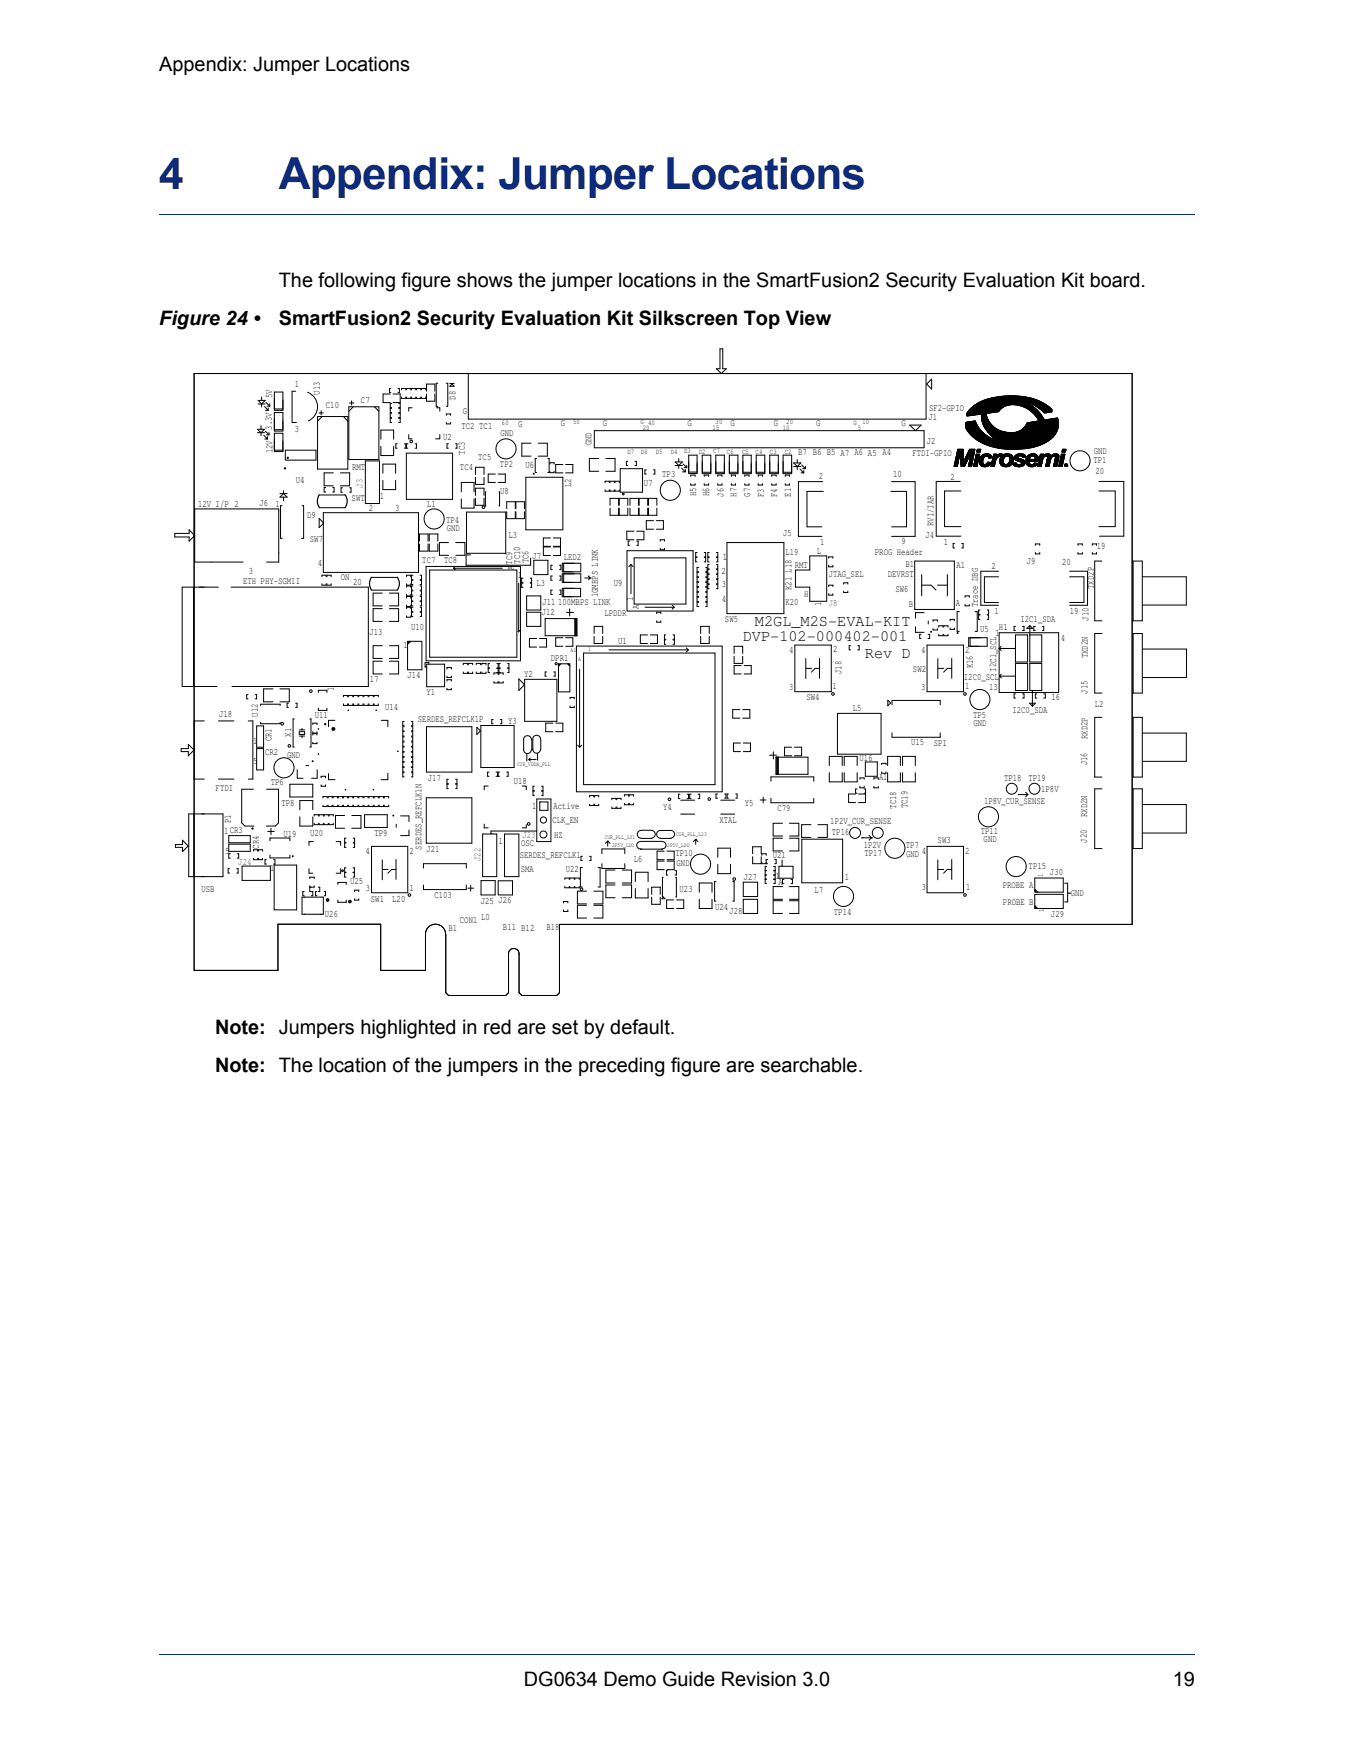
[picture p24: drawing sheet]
<svg xmlns="http://www.w3.org/2000/svg" width="216mm" height="279mm" viewBox="0 0 216 279" stroke-linecap="round" stroke-linejoin="round" font-family="sans-serif">
<defs><g id="words">
<g font-size="7" fill="#0d2b7c">
<text x="25.4" y="30.1">4</text>
<text x="44.4" y="30.1">Appendix: Jumper Locations</text>
</g>
<g font-size="3.2">
<text x="25.4" y="11.3">Appendix: Jumper Locations</text>
<text x="44.4" y="45.8">The following figure shows the jumper locations in the SmartFusion2 Security Evaluation Kit board.</text>
<text x="25.4" y="51.9">Figure 24 •</text>
<text x="44.4" y="51.9">SmartFusion2 Security Evaluation Kit Silkscreen Top View</text>
<text x="34.3" y="164.9">Note: Jumpers highlighted in red are set by default.</text>
<text x="34.3" y="170.9">Note: The location of the jumpers in the preceding figure are searchable.</text>
<text x="83.5" y="268.8">DG0634 Demo Guide Revision 3.0</text>
<text x="187" y="268.8">19</text>
</g>
<g font-size="2.6">
<text x="120.4" y="99.8">M2GL_M2S-EVAL-KIT</text>
<text x="118.4" y="102.3">DVP-102-000402-001</text>
<text x="137.9" y="104.9">Rev D</text>
</g>
<g font-size="1.6">
<text x="43.4" y="63.5" transform="rotate(-90 43.4 63.5)">5V</text>
<text x="47" y="61.8">1</text>
<text x="51" y="62.9" transform="rotate(-90 51 62.9)">U13</text>
<text x="52" y="65.1">C10</text>
<text x="57.6" y="64.2">C7</text>
<text x="72.6" y="63.8" transform="rotate(-90 72.6 63.8)">D8</text>
<text x="148.1" y="65.6">SF2-GPIO</text>
<text x="43.3" y="68.5" transform="rotate(-90 43.3 68.5)">3.3V</text>
<text x="47" y="68.8">3</text>
<text x="70.6" y="70.2">U2</text>
<text x="73.6" y="68.4">TC2 TC1</text>
<text x="73.8" y="66">G</text>
<text x="79.8" y="69.6">GND</text>
<text x="82.6" y="68">G</text>
<text x="89.4" y="68">G</text>
<text x="94.3" y="71" transform="rotate(-90 94.3 71)">GND</text>
<text x="96.1" y="68">G</text>
<text x="109.6" y="68">G</text>
<text x="116.5" y="68">G</text>
<text x="123.4" y="68">G</text>
<text x="130.1" y="68">G</text>
<text x="143.7" y="68">G</text>
<text x="147.8" y="70.8">J2</text>
<text x="148.1" y="66.9">J1</text>
<text x="43.4" y="72.3" transform="rotate(-90 43.4 72.3)">12V</text>
<text x="47.2" y="77">U4</text>
<text x="56.1" y="75">RMT</text>
<text x="73.3" y="74.9">TC4</text>
<text x="74.1" y="72.5" transform="rotate(-90 74.1 72.5)">TC3</text>
<text x="76.3" y="73.3">TC5</text>
<text x="79.7" y="74.4">TP2</text>
<text x="83.8" y="74.7">U6</text>
<text x="91.1" y="77.7" transform="rotate(-90 91.1 77.7)">L2</text>
<text x="102.6" y="77.4">U7</text>
<text x="105.6" y="76">TP3</text>
<text x="127.3" y="72.6">B7 B6 B5 A7 A6 A5 A4</text>
<text x="130.6" y="76.4">2</text>
<text x="142.4" y="76.1">10</text>
<text x="145.5" y="72.8">FTDI-GPIO</text>
<text x="151.5" y="76.5">2</text>
<text x="174.4" y="73.9">TP1</text>
<text x="174.4" y="72.5">GND</text>
<text x="174.7" y="75.6">20</text>
<text x="31.6" y="80.8">12V I/P 2</text>
<text x="41.4" y="80.6">J6</text>
<text x="43.9" y="80.9">1</text>
<text x="49" y="82.7">D9</text>
<text x="56.1" y="79.9">SWT</text>
<text x="58.8" y="81.5">2</text>
<text x="60.5" y="79.6">1</text>
<text x="63" y="81.5">3</text>
<text x="68.1" y="80.9">L1</text>
<text x="71.2" y="83.4">TP4</text>
<text x="79.8" y="78.8">U8</text>
<text x="111" y="79.2" transform="rotate(-90 111 79.2)">H5</text>
<text x="113.1" y="79.2" transform="rotate(-90 113.1 79.2)">H6</text>
<text x="115.4" y="79.2" transform="rotate(-90 115.4 79.2)">J6</text>
<text x="117.4" y="79.2" transform="rotate(-90 117.4 79.2)">H7</text>
<text x="119.6" y="79.2" transform="rotate(-90 119.6 79.2)">G7</text>
<text x="121.8" y="79.3" transform="rotate(-90 121.8 79.3)">F3</text>
<text x="123.9" y="79.3" transform="rotate(-90 123.9 79.3)">F4</text>
<text x="126.1" y="79.2" transform="rotate(-90 126.1 79.2)">E1</text>
<text x="148.8" y="83.9" transform="rotate(-90 148.8 83.9)">RVI/IAR</text>
<text x="49.4" y="86.4">SW7</text>
<text x="67.3" y="89.8">TC7</text>
<text x="70.8" y="89.8">TC8</text>
<text x="71.2" y="84.7">GND</text>
<text x="81.1" y="85.8">L3</text>
<text x="83" y="89.9" transform="rotate(-90 83 89.9)">TC10</text>
<text x="84.3" y="89.8" transform="rotate(-90 84.3 89.8)">TC6</text>
<text x="84.9" y="89.1">J7</text>
<text x="89.9" y="89.4">LED2</text>
<text x="115.3" y="89.3">1</text>
<text x="124.9" y="85.4">J5</text>
<text x="125.3" y="88.4">L19</text>
<text x="130.3" y="88.3">L</text>
<text x="130.8" y="86.9">1</text>
<text x="139.5" y="88.5">PROG Header</text>
<text x="143.8" y="86.7">9</text>
<text x="147.6" y="85.8">J4</text>
<text x="150.5" y="86.9">1</text>
<text x="163.7" y="89.9">J9</text>
<text x="174.9" y="87.6">19</text>
<text x="38.8" y="93.2">ETH PHY-SGMII</text>
<text x="39.7" y="91.6">3</text>
<text x="50.7" y="90.3">4</text>
<text x="54.4" y="92.5">ON</text>
<text x="56.3" y="93.3">20</text>
<text x="81.7" y="90" transform="rotate(-90 81.7 90)">TC9</text>
<text x="81.9" y="90.9" transform="rotate(-90 81.9 90.9)">A</text>
<text x="82.5" y="92.2">1</text>
<text x="85.5" y="93.4">L3</text>
<text x="95.3" y="95.3" transform="rotate(-90 95.3 95.3)">1GMBPS LINK</text>
<text x="97.9" y="93.4">U9</text>
<text x="100.9" y="95.9" transform="rotate(-90 100.9 95.9)">1</text>
<text x="115.1" y="91.5">2</text>
<text x="115.1" y="93.7">3</text>
<text x="126.2" y="94.1" transform="rotate(-90 126.2 94.1)">K21 L18</text>
<text x="126.7" y="90.6">RMT</text>
<text x="128.2" y="95.3">H</text>
<text x="132.1" y="92.1">JTAG_SEL</text>
<text x="141.5" y="92.1">DEVRST</text>
<text x="142.8" y="94.3">SW6</text>
<text x="144.4" y="90.5">B1</text>
<text x="152.5" y="90.6">A1</text>
<text x="158.1" y="90.7">2</text>
<text x="169.4" y="90.1">20</text>
<text x="174.4" y="93.9" transform="rotate(-90 174.4 93.9)">TXD2P</text>
<text x="58.9" y="101.3">J13</text>
<text x="65.6" y="100.5">U10</text>
<text x="86.4" y="98.1">J12</text>
<text x="86.5" y="96.5">J11</text>
<text x="89" y="96.4">100MBPS LINK</text>
<text x="96.4" y="98.3">LPDDR</text>
<text x="101.9" y="97.1" transform="rotate(-90 101.9 97.1)">A</text>
<text x="115.1" y="96.1">4</text>
<text x="115.6" y="99.2">SW5</text>
<text x="125.3" y="96.5">K20</text>
<text x="130.9" y="96.6" transform="rotate(-90 130.9 96.6)">1</text>
<text x="144.9" y="96.8">B</text>
<text x="152.4" y="96.6">A</text>
<text x="155.9" y="96.8" transform="rotate(-90 155.9 96.8)">Trace DBG</text>
<text x="156.3" y="100.7">U5</text>
<text x="158.6" y="98">1</text>
<text x="158.7" y="101.4">1</text>
<text x="159.3" y="100.5">H1</text>
<text x="162.7" y="99.3">I2C1_SDA</text>
<text x="170.6" y="98">19</text>
<text x="173.6" y="99" transform="rotate(-90 173.6 99)">J10</text>
<text x="64.4" y="103.3">1</text>
<text x="83.6" y="107.9">Y2</text>
<text x="87.9" y="105.4">DPR1</text>
<text x="98.6" y="102.7">U1</text>
<text x="125.8" y="104.1">4</text>
<text x="132.8" y="104.1">2</text>
<text x="134.2" y="107.5" transform="rotate(-90 134.2 107.5)">J18</text>
<text x="145.6" y="107.1">SW2</text>
<text x="146.9" y="104.1">4</text>
<text x="153.9" y="104.2">2</text>
<text x="155.1" y="106.6" transform="rotate(-90 155.1 106.6)">K16</text>
<text x="158.8" y="107.1" transform="rotate(-90 158.8 107.1)">I2C1_SCL</text>
<text x="169.1" y="102.1">4</text>
<text x="173.5" y="105" transform="rotate(-90 173.5 105)">TXD2N</text>
<text x="53.2" y="110.2" transform="rotate(-90 53.2 110.2)">1</text>
<text x="59" y="108.8">17</text>
<text x="61.4" y="113.2">U14</text>
<text x="65" y="108.1">J14</text>
<text x="68" y="110.9">Y1</text>
<text x="125.8" y="110">3</text>
<text x="128.6" y="111.6">SW4</text>
<text x="132.7" y="109.8">1</text>
<text x="136" y="113.4">L5</text>
<text x="146.9" y="110">3</text>
<text x="153.7" y="108.5">I2C0_SCL</text>
<text x="153.9" y="110">1</text>
<text x="157.7" y="110.1">13</text>
<text x="161.5" y="113.7">I2C0_SDA</text>
<text x="167.7" y="111.7">16</text>
<text x="173.4" y="110.6" transform="rotate(-90 173.4 110.6)">J15</text>
<text x="174.6" y="112.7">L2</text>
<text x="35" y="114.3">J18</text>
<text x="40.4" y="118.7">1</text>
<text x="41.1" y="114.3" transform="rotate(-90 41.1 114.3)">U12</text>
<text x="43.3" y="118.2" transform="rotate(-90 43.3 118.2)">CR1</text>
<text x="46.4" y="117.5" transform="rotate(-90 46.4 117.5)">X1</text>
<text x="50.2" y="114.6">U11</text>
<text x="66.6" y="115.1">SERDES_REFCLK1P</text>
<text x="81" y="115.5">Y3</text>
<text x="145.3" y="118.9">U15</text>
<text x="148.9" y="118.9">SPI</text>
<text x="155.2" y="114.5">TP5</text>
<text x="155.2" y="115.8">GND</text>
<text x="173.4" y="117.9" transform="rotate(-90 173.4 117.9)">RXD2P</text>
<text x="40.4" y="121.9">5</text>
<text x="42.3" y="120.5">CR2</text>
<text x="43.2" y="125.2">TP6</text>
<text x="45.8" y="120.8">GND</text>
<text x="68.2" y="124.5">J17</text>
<text x="81.9" y="125">U18</text>
<text x="137.1" y="121.3">U16</text>
<text x="140.2" y="124.4">A1</text>
<text x="160.1" y="124.6">TP18 TP19</text>
<text x="173.4" y="122.1" transform="rotate(-90 173.4 122.1)">J16</text>
<text x="34.4" y="126.2">FTDI</text>
<text x="36.8" y="131.3" transform="rotate(-90 36.8 131.3)">P1</text>
<text x="44.9" y="128.6">TP8</text>
<text x="84.9" y="128.9">1</text>
<text x="88.1" y="131.3">CLK_EN</text>
<text x="88.2" y="128.9">Active</text>
<text x="105.7" y="129.1">Y4</text>
<text x="114.7" y="131.2">XTAL</text>
<text x="118.7" y="128.5">Y5</text>
<text x="124" y="129.4">C79</text>
<text x="132.4" y="131.4">1P2V_CUR_SENSE</text>
<text x="142.9" y="129" transform="rotate(-90 142.9 129)">TC18</text>
<text x="144.7" y="128.9" transform="rotate(-90 144.7 128.9)">TC19</text>
<text x="156.9" y="128.2">1P8V_CUR_SENSE</text>
<text x="166" y="126.2">1P8V</text>
<text x="173.4" y="130.3" transform="rotate(-90 173.4 130.3)">RXD2N</text>
<text x="35.7" y="132.9">1CR3</text>
<text x="35.9" y="136.2">5</text>
<text x="41.3" y="135.3" transform="rotate(-90 41.3 135.3)">CR4</text>
<text x="45.2" y="133.5">U19</text>
<text x="49.4" y="133.3">U20</text>
<text x="58.3" y="136.1">4</text>
<text x="59.7" y="133.3">TP9</text>
<text x="65.3" y="136.2">2</text>
<text x="67.2" y="135.5" transform="rotate(-90 67.2 135.5)">SERDES_REFCLK1N</text>
<text x="68" y="135.8">J21</text>
<text x="79.5" y="134.6">1</text>
<text x="82.9" y="136.8">SERDES_REFCLK1</text>
<text x="83.1" y="134.9">OSC</text>
<text x="88.4" y="133.6">HZ</text>
<text x="101.1" y="137.5">L6</text>
<text x="107.7" y="136.6">TP10</text>
<text x="123.2" y="136.9">U21</text>
<text x="132.7" y="133.2">TP16</text>
<text x="137.7" y="135.2">1P2V</text>
<text x="137.8" y="136.6">TP17</text>
<text x="144.4" y="135.3">TP7</text>
<text x="144.5" y="136.7">GND</text>
<text x="147" y="136.1">4</text>
<text x="149.5" y="134.5">SW3</text>
<text x="153.9" y="136.2">2</text>
<text x="156.4" y="133.1">TP11</text>
<text x="156.8" y="134.3">GND</text>
<text x="173.3" y="134.4" transform="rotate(-90 173.3 134.4)">J20</text>
<text x="32.1" y="142.3">USB</text>
<text x="43.1" y="139">1</text>
<text x="55.8" y="141">U25</text>
<text x="58.3" y="142.1">3</text>
<text x="59.1" y="143.8">SW1</text>
<text x="62.5" y="143.8">L20</text>
<text x="65.3" y="142">1</text>
<text x="69.3" y="143.3">C103</text>
<text x="83.1" y="139.1">SMA</text>
<text x="90.2" y="139">U22</text>
<text x="107.9" y="138.1">GND</text>
<text x="108.4" y="142.3">U23</text>
<text x="118.6" y="140.4">J27</text>
<text x="123.6" y="140.1">1</text>
<text x="124.1" y="141.2">A</text>
<text x="129.9" y="142.4">L7</text>
<text x="134.7" y="140.3">1</text>
<text x="147" y="141.9">3</text>
<text x="154.1" y="141.9">1</text>
<text x="159.9" y="141.6">PROBE A</text>
<text x="164" y="138.7">TP15</text>
<text x="167.4" y="139.6">J30</text>
<text x="170.7" y="142.9">GND</text>
<text x="51.8" y="146.2">U26</text>
<text x="71.5" y="148.4">B1</text>
<text x="73.3" y="147.2">CON1</text>
<text x="76.7" y="144.2">J25 J26</text>
<text x="76.7" y="146.8">L0</text>
<text x="80.2" y="148.4">B11 B12</text>
<text x="87.1" y="148.4">B18</text>
<text x="114" y="145.2">U24</text>
<text x="116.3" y="145.8">J28</text>
<text x="133" y="145.9">TP14</text>
<text x="159.9" y="144.3">PROBE B</text>
<text x="167.6" y="146.2">J29</text>
</g>
<g font-size="1.6" fill="#f00">
<text x="57.8" y="77.8" transform="rotate(-90 57.8 77.8)">J3</text>
<text x="132.2" y="96.7">J8</text>
<text x="38" y="137.9">J24</text>
<text x="76.6" y="137.3" transform="rotate(-90 76.6 137.3)">J22</text>
<text x="83.3" y="133.7">J23</text>
</g>
<g font-size="1.2">
<text x="80" y="67.7">60</text>
<text x="91.4" y="67.7">50</text>
<text x="102.1" y="67.7">G 40</text>
<text x="102.5" y="68.5">20</text>
<text x="113.6" y="68.6">15</text>
<text x="114.1" y="67.7">30</text>
<text x="124.8" y="68.6">10</text>
<text x="125.4" y="67.7">20</text>
<text x="136.1" y="67.7">G</text>
<text x="136.8" y="68.6">5</text>
<text x="137.5" y="67.7">10</text>
<text x="100.1" y="72.4">D7</text>
<text x="102.2" y="72.4">D6</text>
<text x="104.6" y="72.4">D5</text>
<text x="107" y="72.4">D4</text>
<text x="109.1" y="72.3">D3</text>
<text x="111.4" y="72.3">D2</text>
<text x="113.7" y="72.3">C7</text>
<text x="115.9" y="72.4">C6</text>
<text x="118.3" y="72.4">C5</text>
<text x="120.5" y="72.4">C4</text>
<text x="122.8" y="72.3">C3</text>
<text x="125.2" y="72.4">C2</text>
<text x="166.3" y="139.9" transform="rotate(-90 166.3 139.9)">1</text>
<text x="166.5" y="145.5" transform="rotate(-90 166.5 145.5)">1</text>
</g>
<g font-size="1">
<text x="91" y="104">A1</text>
<text x="92.2" y="105.5">A</text>
<text x="93.8" y="103.9">1</text>
<text x="82.5" y="122.2">CUR_VDDA_PLL</text>
<text x="96.4" y="133.8">CUR_PLL_L01</text>
<text x="97.6" y="135">2P5V_LDO</text>
<text x="106.4" y="135">2P5V_LDO</text>
<text x="107.8" y="133.3">CUR_PLL_L23</text>
</g>
</g></defs>
<path d="M25.4 263.8v.1z" fill="#0d2b7c"/>
<path d="M25.4 263.8h165.1" fill="none" stroke="#0d2b7c" stroke-width=".16"/>
<path d="M152.4 9.1h38.3v9.5h-38.3z" fill="#fff"/>
<path d="M25.4 34.2h165.1" fill="none" stroke="#0d2b7c" stroke-width=".16"/>
<path d="M25.8 54h165v106.7h-165z" fill="#fff"/>
<g fill="none" stroke="#000" stroke-width=".16">
<path d="M31 59.6h149.5v87.8h-91.3v10.9l-.4 .5h-5.6l-.4-.5v-6.2a.84 .84 0 0 0-.9-.8 .84 .84 0 0 0-.8 .8v6.2l-.5 .5h-9.1l-.4-.5v-9.3M31 59.6v95.2h13.3M114.8 55.6h.4v3.2h.6l-.8 .8-.8-.8h.6zM147.7 59.6v7.2h-73v-7.2M41 69h1.2M41.2 63.9h1.1l-.6 .5zM41.2 64.4h1.1M41.6 69l-.6-.5h1.2l-.6 .5v.5M41.6 67.9v.6M41.7 63.3v.6M41.7 64.4v.5M42.1 69.4l.6 .6h-.5"/>
<path d="M42.2 64.8l.6 .6h-.5M42.3 68.8l.6 .5M42.4 64.2l.6 .6M42.5 69.3h.4M42.6 64.8h.4M42.7 69.6v.4M42.8 65.1v.3M42.9 69v.3M43 64.4v.4M43.7 62.5h1.4v2.9h-1.4zM43.7 69.1h1.4v2.9h-1.4zM43.7 65.8h1.4v2.9h-1.4z"/>
<path d="M43.7 71.8h1.4M43.7 68.5h1.4M43.7 65.2h1.4M44.6 79.3l.6-.6 .6 .6zM44.6 78.7h1.2M45.2 78.3v.4M45.2 79.3v.6M45.5 71.8h4.9v1.6h-4.9zM47.1 62.4h-.5v5h.7M49 62.6a2.48 2.48 0 0 1 1.6 2.2 2.48 2.48 0 0 1-1.4 2.3M50.6 66.4h4.9v8.4h-4.9zM50.9 65.9h.7"/>
<path d="M51 78.9h4M51.2 65.5v.7M51.4 66.4l-.8 .8M51.9 77.8h-.2v.7h.2M53 77.8h.3v.7h-.3M53.1 75.4h-1.4v2.1h1.4M54.3 75.4h1.4v2.1h-1.4M54.6 77.8h-.2v.7h.2M54.8 66.4l.7 .8M55.6 64.9h4.8v8.4h-4.8zM55.7 64.3h.7M55.7 77.8h.3v.7h-.3"/>
<path d="M56.1 63.9v.7M56.3 64.9l-.7 .7M58.3 73.5h2.2v6.8h-2.2zM59.7 64.9l.7 .7M62.2 62.8h-1.1v1.4h1.1M62.3 61.9h-.2v.7h.2M62.4 64.3h-.2v.7h.2M62.4 65.9h-.2v.7h.2M62.4 65.1h-.2v.7h.2M62.4 66.7h-.2v.7h.2M62.7 62.8h1.1v1.4h-1.1M62.8 70v-1.4h-2.1v1.4"/>
<path d="M62.8 71.2v1.4h-2.1v-1.4M63.1 75.5v-1.5h-2.1v1.5M63.1 76.6v1.5h-2.1v-1.5M63.3 70.8h-.2v.7h.2M63.5 61.9h.2v.7h-.2M63.6 65.1h.2v.7h-.2M63.6 66.7h.2v.7h-.2M63.6 64.3h.2v.7h-.2M63.6 65.9h.2v.7h-.2M64 63.3v.2h.7v-.2M64.5 70.8h.2v.7h-.2M64.7 62.2v-.3h-.7v.3"/>
<path d="M64.8 72.3h7.4v7.3h-7.4zM64.8 63.3v.2h.7v-.2M65.1 70.8h-.3v.7h.3M65.2 69.3v.7h.5M65.4 70.3h.3v.3h-.3zM65.5 62.2v-.3h-.7v.3M65.6 62.2v-.3h.7v.3M65.7 65h-.5v.6M66.2 70.8h.2v.7h-.2M66.3 63.3v.2h-.7v-.2M66.4 63.3v.2h.7v-.2M67.1 62.2v-.3h-.7v.3"/>
<path d="M67.2 63.3v.2h.7v-.2M67.9 62.2v-.3h-.7v.3M68 62.4v-1.1h1.3v1.1M69.3 62.8v1.2h-1.3v-1.2M69.6 65h.5v.6M69.8 61.1h-.2v3.7h.2M70.1 69.3v.7h-.6M71.2 61.1h.2v3.7h-.2M71.2 66.2v-.2h.6v.2M71.5 70.8h-.2v.7h.2M71.7 61.6l.4-.3 .3 .3zM71.7 61.2h.7"/>
<path d="M71.8 67.4v.2h-.6v-.2M72.6 70.8h.3v.7h-.3M73.6 78.4v-1.5h2v1.5M73.6 79.6v1.4h2v-1.4M75.8 75.7v-1.2h1.4v1.2M75.8 79.4v1.2h1.4v-1.2M77.2 76.1v1.2h-1.4v-1.2M77.2 79v-1.1h-1.4v1.1M77.5 78.5h-.1v2.2h.1M79 75.6h-1.2v1.3h1.2M79.4 75.6h1.2v1.3h-1.2M79.6 78.5h.1v2.2h-.1"/>
<path d="M83.8 76.1h6v8.4h-6zM84.7 70.7h-1.5v2h1.5M85 75.5l.1 .1zM85.6 73.1h-.3v2.2h.3M85.8 70.7h1.5v2h-1.5M87.3 73.1h.3v2.2h-.3M87.7 74v-.2h.7v.2M88.4 75.2v.2h-.7v-.2M89.8 74.1h-1.2v1.3h1.2M90.2 74.1h1.1v1.3h-1.1M94.8 68.7h52.5v2.7h-52.5zM95.5 73.1h-1.5v2.1h1.5"/>
<path d="M96.5 77v-.3h.6v.3M96.6 73.1h1.5v2.1h-1.5M97.1 78.1v.2h-.6v-.2M97.3 77v-.3h.6v.3M97.9 78.1v.2h-.6v-.2M98.1 78.1v.2h.6v-.2M98.7 77v-.3h-.6v.3M98.9 74.7h3.6v3.8h-3.6zM99.3 78.7h.2v.2h-.2zM100.1 73.6h-.2v.6h.2M101.2 73.6h.3v.6h-.3M103.1 74.9h-.3v.7h.3"/>
<path d="M104.2 74.9h.2v.7h-.2M107.7 73.7h1.1l-.6 .5zM107.7 74.2h1.1M108.2 73.1v.6M108.2 74.2v.5M108.7 74.6l.6 .7h-.5M108.9 74l.6 .6M109.1 74.6h.4M109.3 74.9v.4M109.5 74.2v.4M109.8 75.3h1.4M109.8 72.6h1.4v2.9h-1.4z"/>
<path d="M110.1 76v-.2h.7v.2M110.8 77.1v.2h-.7v-.2M112 75.3h1.3M112 72.6h1.3v2.9h-1.3zM112.3 76v-.2h.7v.2M113 77.1v.2h-.7v-.2M114.1 75.3h1.4M114.1 72.6h1.4v2.9h-1.4zM114.5 77.1v.2h.6v-.2M115.1 76v-.2h-.6v.2M116.3 75.3h1.4M116.3 72.6h1.4v2.9h-1.4z"/>
<path d="M116.6 77.1v.2h.7v-.2M117.3 76v-.2h-.7v.2M118.5 75.3h1.3M118.5 72.6h1.3v2.9h-1.3zM118.8 76v-.2h.6v.2M119.4 77.1v.2h-.6v-.2M120.6 75.3h1.3M120.6 72.6h1.3v2.9h-1.3zM120.9 77.1v.2h.7v-.2M121.6 76v-.2h-.7v.2M122.7 75.3h1.4M122.7 72.6h1.4v2.9h-1.4z"/>
<path d="M123.1 77.1v.2h.7v-.2M123.8 76v-.2h-.7v.2M124.9 75.3h1.3M124.9 72.6h1.3v2.9h-1.3zM125.2 76v-.2h.7v.2M125.9 77.1v.2h-.7v-.2M126.6 73.8h1.1l-.6 .6zM126.6 74.4h1.1M127.1 73.3v.5M127.1 74.4v.5M127.6 74.8l.6 .6h-.5M127.8 74.1l.6 .6"/>
<path d="M128 74.7h.4M128.2 75v.4M128.4 74.4v.3M131.2 76.8h-3.9v8.7h3.8M131.3 78.4h-2.6v5.6h2.4M142 78.4h2.6v5.6h-2.4M142.2 76.8h3.7v8.7h-3.7M145.1 67.8h1.8l-.9 .9zM147.8 61.3l.8-.8v1.5zM152.1 74.4h.5M152.1 74.2h.6M152.1 74.3h.6"/>
<path d="M152.2 74.2h.5M152.2 74.1h.5M152.2 74h.5M152.2 73.8h.6M152.2 73.9h.6M152.3 73.8h.5M152.3 73.7h.5M152.3 73.6h.5M152.3 73.5h.5M152.4 73.3h.5M152.4 73.2h.5M152.4 73.4h.4"/>
<path d="M152.4 73h.5M152.4 73.1h.5M152.5 72.8h.5M152.5 72.9h.4M152.5 72.7h.5M152.5 72.6h.5M152.5 72.5h.5M152.6 72.4h.5M152.6 72h1M152.6 72.1h1M152.7 71.8h.9M152.7 71.9h.9"/>
<path d="M152.7 71.6h.9M152.7 71.7h.9M152.8 73.9h-.6M152.8 73.4h-.5M152.9 73.1h-.5M153.1 76.8h-3.8v8.7h3.9M153.2 72.6h.4M153.2 73.1h.4M153.2 72.7h.4M153.2 73.3h.4M153.2 72.4h.4M153.2 72.5h.4"/>
<path d="M153.2 72.8h.4M153.2 72.9h.4M153.2 73h.4M153.2 73.2h.4M153.2 72.3h.4M153.2 73.5h.5M153.2 73.4h.5M153.2 73.6h1M153.2 73.4h.4M153.2 73.8h.9M153.2 73.7h.9M153.2 74h.8"/>
<path d="M153.2 73.9h.8M153.2 78.3h-2.6v5.7h2.6M153.3 74.2h.6M153.3 74.3h.6M153.3 74.1h.7M153.3 74.4h.5M153.6 72.3h-1M153.6 72.1h-1M153.6 72.2h-1M153.7 73.5h.5M153.7 73.4h.6M153.8 73.4h.5"/>
<path d="M153.8 73.3h.5M153.9 73.2h.5M154 73h.5M154 73h.4M154 72.9h.5M154 67.8h1.8M154 67.6h1.7M154 67.6l1.7 .1M154 67.7h1.8M154 67.9h1.9M154 68h1.9M154 68h2"/>
<path d="M154 68.1h2M154 68.2h2M154 68.2h2.1M154 68.3h2.1M154 67.4h1.6M154 67.5h1.6M154 67.5h1.7M154 72.8h.6M154 68.3h2.2M154 68.4h2.2M154.1 72.7h.5M154.1 68.4h2.1"/>
<path d="M154.1 67.3h1.5M154.1 68.4l2.1 .1M154.1 72.6h.5M154.1 68.5h2.2M154.2 72.6h.5M154.2 68.6h2.1M154.2 66h3.1M154.2 66.1h3.1M154.2 66.1h1.6M154.2 66.2h1.4M154.2 66.2h1.1M154.2 66.3h.5"/>
<path d="M154.2 66.3h.3M154.2 67.3h1.4M154.2 72.5h.5M154.2 72.4h.5M154.2 73.6h-1M154.2 73.5h-1M154.2 68.6h2.2M154.2 65.9h3.8M154.2 65.8h3.9M154.2 65.9h3.5M154.3 72.3h.5M154.3 68.7h2.2"/>
<path d="M154.3 68.7l2.2 .1M154.3 65.7h4.8M154.3 65.7h4.5M154.3 72.2h.5M154.3 68.8h2.3M154.3 65.7h4.9M154.4 72.1h1M154.4 72.1h.9M154.4 68.8h2.2M154.4 68.9h2.2M154.4 73.3h-.6M154.4 72h1"/>
<path d="M154.4 74.4h.5M154.4 65.6h4.9M154.4 73.1h-.5M154.4 68.9h2.3M154.4 74.2h.6M154.4 74.3h.5M154.4 65.5h4.9M154.4 67.3h1.1M154.5 69h2.2M154.5 74.1h.5M154.5 65.5h4.8M154.5 71.9h.9"/>
<path d="M154.5 74h.5M154.5 72.9l-.5 .1M154.5 71.8h.9M154.5 69l2.3 .1M154.5 73.8h.6M154.5 73.9h.5M154.5 65.4h4.9M154.6 71.7h.8M154.6 71.8h.8M154.6 69.1h2.3M154.6 73.7h.5M154.6 73.4h.5"/>
<path d="M154.6 72.8h-.6M154.6 71.6h.8M154.6 73.5h.5M154.6 73.6h.5M154.6 65.3h4.9M154.6 67.2h.9M154.6 73.3h.5M154.6 69.2h2.3M154.6 73.2h.6M154.6 73.2h.5M154.6 72.6h-.5M154.6 69.2h2.4"/>
<path d="M154.7 73.1h.5M154.7 65.2h4.9M154.7 65.3h4.9M154.7 72.9h.5M154.7 72.5h-.5M154.7 69.3h2.4M154.7 73h.5M154.7 72.7h.6M154.7 72.8h.5M154.8 72.6h.5M154.8 72.7h.5M154.8 72.3l-.5 .1"/>
<path d="M154.8 69.3h2.4M154.8 72.5h.5M154.8 72.4h.5M154.8 65.1h4.9M154.8 65.1h5M154.9 72.3h.4M154.9 69.4h2.4M154.9 72.2h.4M154.9 69.5h2.5M154.9 67.2h.6M155 65h5M155 64.9h5"/>
<path d="M155 69.6h2.5M155 73.9h-.5M155.1 69.6h2.5M155.1 73.6h-.5M155.1 69.7h2.6M155.2 64.8h5M155.2 64.8h5.1M155.2 66.2l-1 .1M155.2 69.7h2.6M155.2 74.4h.6M155.2 64.7h5.2M155.3 69.8h2.5"/>
<path d="M155.3 74.3h.5M155.3 72.5h-.5M155.3 69.8h2.6M155.3 74.2h.5M155.3 74h.6M155.3 74.1h.6M155.3 67.1h.2M155.3 69.8l2.7 .1M155.3 72.2h-1M155.3 73.9h.6M155.4 69.9h2.6M155.4 73.8h.5"/>
<path d="M155.4 73.7h.6M155.4 73.7h.5M155.4 64.6h5.4M155.4 64.6h5.3M155.4 73.6h.6M155.4 73.3h.6M155.4 73.4h.6M155.4 73.5h.6M155.4 64.6h5.7M155.5 73.2h.5M155.5 73.3h.5M155.5 69.9h2.6"/>
<path d="M155.5 70h2.6M155.5 73.1h.6M155.5 70h2.8M155.5 73h.6M155.6 72.8h.5M155.6 72.9h.5M155.6 72.6h.6M155.6 72.7h.6M155.6 70h2.8M155.6 64.5h8.7M155.6 72.5h.6M155.6 64.5h8.6"/>
<path d="M155.7 70.1h2.7M155.7 72.4h.5M155.7 64.4h8.5M155.7 70.1h2.8M155.7 70.1l2.9 .1M155.7 64.4h8.4M155.8 72h.5M155.8 71.9h.5M155.8 72.1h.5M155.8 71.8h.6M155.8 70.2h2.9M155.9 71.6h.5"/>
<path d="M155.9 71.7h.5M155.9 74.2h-.6M155.9 64.3h8.1M155.9 73.9h-.6M155.9 70.2h2.9M156 70.3h2.9M156 64.3h8M156 73.6h-.6M156 64.2h7.9M156 73.3h-.5M156.1 70.4h11M156.1 64.2h7.6"/>
<path d="M156.1 73.6h.6M156.1 73.7h.6M156.1 73.5h.6M156.2 73.2h.6M156.2 73.3h.5M156.2 73.4h.5M156.2 70.4h10.8M156.2 74h.6M156.2 73.9h.6M156.2 73.8h.5M156.2 73.9h.5M156.2 64.1h7.5"/>
<path d="M156.2 72.5h-.5M156.2 74h.7M156.2 64.1h7.4M156.2 73.1h.7M156.2 70.5h10.8M156.2 73h.7M156.2 74h1.7M156.3 73h.6M156.3 74.1h1.5M156.3 72.9h.7M156.3 74.2h1.5M156.3 64.1h7.3"/>
<path d="M156.4 70.5h10.4M156.4 72.8h.6M156.4 74.2h1.3M156.4 71.7h-.6M156.4 74.3h1.3M156.4 72.7h1.7M156.4 74.3h1.2M156.4 64h7M156.5 70.6h10.3M156.5 70.6h10.2M156.5 72.7h1.6M156.5 64h6.9"/>
<path d="M156.5 74.3h1.1M156.5 66.6h.9M156.5 66.7h1M156.5 66.4h.8M156.5 66.7h.9M156.5 66.8h1M156.5 66.1h.8M156.5 66.2h.8M156.5 66.3h.8M156.5 66.5h.8M156.5 66.5h.9M156.5 66.9h1"/>
<path d="M156.5 66.9h1.1M156.6 72.6h1.4M156.6 63.9h6.7M156.6 67h1M156.6 67l1 .1M156.6 74.4h.8M156.6 67.1h1M156.6 67.1h1.1M156.6 67.2h1.1M156.6 67.3h1.2M156.6 63.9h9M156.6 67.4h1.2"/>
<path d="M156.6 67.4h1.3M156.7 70.7h9.9M156.7 72.6h1.3M156.7 67.5h1.2M156.7 67.5h1.3M156.7 72.5h1.2M156.7 67.6h1.3M156.7 67.6l1.3 .1M156.7 67.7h1.4M156.7 74.4h.6M156.8 73.3h-.6M156.8 70.7h9.7"/>
<path d="M156.8 72.5h1.1M156.8 67.7h1.3M156.8 67.8h1.3M156.8 70.7h9.6M156.8 67.8h1.4M156.8 67.9h1.4M156.8 73.1h-.6M156.8 63.9h6.3M156.8 67.9h1.5M156.9 72.4h.9M156.9 74.5h.2M156.9 63.8h8.5"/>
<path d="M156.9 68h1.4M156.9 68h1.5M156.9 72.9l-.6 .1M156.9 68.1h1.6M157 70.8h9.3M157 68.1h1.6M157 68.2h1.6M157 70.8h9.2M157 72.4h.7M157 68.2h1.7M157.1 63.8h8.2M157.1 68.3h1.6"/>
<path d="M157.1 68.3h1.7M157.1 70.9h9M157.1 72.8h-.7M157.1 68.4h1.8M157.2 72.4h.3M157.2 68.4l1.8 .1M157.2 74h.7M157.2 68.6h2.1M157.2 68.5h2M157.2 68.5h1.9M157.3 63.7h7.8M157.3 68.6h2"/>
<path d="M157.3 68.6h2.2M157.3 74h.6M157.3 74h.7M157.3 63.7h7.7M157.3 68.7h2.2M157.3 71h8.6M157.4 63.6h7.6M157.4 68.7h2.3M157.4 68.7l2.4 .1M157.4 73.9h.6M157.4 71h8.5M157.4 68.8h2.6"/>
<path d="M157.4 68.8h2.7M157.4 73.8h.6M157.5 72.8h.6M157.5 68.9h2.9M157.5 73.7h.2M157.5 65.9l-3.3 .1M157.5 68.9h3.1M157.5 69h3.5M157.5 71h8.2M157.5 63.6h7.3M157.6 72.8h.5M157.6 72.9h.5"/>
<path d="M157.6 72.9h.6M157.6 69h10.8M157.6 71.1h8.1M157.7 73.1h.3M157.7 69.1h10.7M157.7 73h.5M157.7 69.2h10.6M157.8 69.2h10.5M157.8 69.3h10.5M157.8 71.1h7.7M157.8 63.5h6.8M157.9 69.3h10.3"/>
<path d="M157.9 71.2h7.5M157.9 63.5h6.6M158 69.4h10.1M158 73.9h-.7M158 74.4h.6M158 69.5h10.1M158 71.2h7.3M158 74.3h.6M158 63.5h6.4M158 74.2h.6M158.1 74h.5M158.1 74.1h.5"/>
<path d="M158.1 69.6h9.9M158.1 71.2h7.1M158.1 73.9h.6M158.1 73.8h.6M158.1 73.7h.6M158.2 69.6h9.8M158.2 73.7h.5M158.2 73.6h.5M158.2 63.4h6.1M158.2 69.7h9.8M158.2 73.5h.6M158.2 73.4h.6"/>
<path d="M158.2 73.5h.5M158.2 73.3h.6M158.3 69.7h9.6M158.3 73.2h.6M158.3 73h.7M158.3 73.1h.7M158.3 72.9h.9M158.3 69.8h9.5M158.4 71.3h6.5M158.4 72.7h.5M158.4 72.8h.9M158.4 69.8h9.4"/>
<path d="M158.4 72.6h.5M158.4 72.5h.5M158.4 72.7h1.3M158.4 72.4h.5M158.5 69.9h9.2M158.5 63.4h5.5M158.6 70h9M158.6 65.8h-4.4M158.6 71.3h6.1M158.6 74.2h-.6M158.6 70h8.9M158.6 63.3h5.2"/>
<path d="M158.7 71.4h5.9M158.7 70.1h8.8M158.7 70.1h8.7M158.7 73.6h-.5M158.8 70.1h8.6M158.8 63.3h4.9M158.9 73.3h-.7M158.9 70.2h8.4M158.9 73.1h-.6M158.9 72.7h2.6M159 72.7h.7M159 70.3h8.2"/>
<path d="M159 72.6h.7M159.1 71.4h5.1M159.1 72.9l-.8 .1M159.1 72.6h.6M159.1 72.5h.7M159.2 71.5h4.9M159.2 63.3h4.1M159.3 72.4h.5M159.3 65.6h-4.9M159.4 65.4l-4.9 .1M159.4 73.4h.6M159.4 73.3h.6"/>
<path d="M159.4 71.5h4.5M159.4 72.4h.3M159.4 73.6h.6M159.4 73.5h.6M159.4 73.7h.6M159.4 73.8h.6M159.4 73.2h.6M159.4 73.9h.6M159.5 73.2h.5M159.5 73.9h.6M159.5 73h.6M159.5 73.1h.6"/>
<path d="M159.5 74h.7M159.5 74h.6M159.5 72.8h.8M159.5 74h1.8M159.5 63.2h3.5M159.5 65.3h-4.9M159.6 72.9h.6M159.6 74.1h1.7M159.6 71.5h4.1M159.6 72.9h.7M159.6 74.2h1.6M159.7 74.2h1.4"/>
<path d="M159.7 65.2h-5M159.7 72.6h-.7M159.7 72.7h1.7M159.7 74.3h1.4M159.7 63.2h3.1M159.8 74.3h1.3M159.8 72.5h-.6M159.8 72.6h1.6M159.8 72.6h1.5M159.8 74.3h1.2M159.9 72.6h1.4M159.9 65h-5"/>
<path d="M160 72.5h1.3M160 74.4h.8M160 63.2h2.6M160 72.5h1.2M160.1 73.1h-.6M160.1 74.4h.6M160.1 72.4h1M160.1 71.6h2.9M160.2 64.8l-5.1 .1M160.2 72.9l-.7 .1M160.3 74.5h.2M160.3 72.4h.6"/>
<path d="M160.4 72.8h-2M160.4 71.6h2.3M160.4 72.4h.4M160.6 74h.7M160.6 64.7h-5.3M160.7 74h.7M160.7 73.9h1.4M160.8 72.8h.7M160.8 73.9h1.2M160.8 73.8h.7M160.9 72.8h.6M160.9 72.9h.6"/>
<path d="M160.9 63.1h.6M160.9 73.6h.6M160.9 73.7h.6M161 72.9h.5M161 73.4h.6M161 73h.6M161 73.5h.6M161 73.1h.6M161 73.3h.6M161 73.2h.6M161.1 71.7h.9M161.5 74h.6"/>
<path d="M161.5 74h.7M161.5 73.7l-.6 .1M161.5 74l1.9 .1M161.6 74.1h1.7M161.6 69h6.9M161.6 74.2h1.7M161.7 74.2h1.5M161.7 74.3h1.5M161.8 73h.5M161.8 73.8h.2M161.8 73.1h.8M161.8 72.8h.5"/>
<path d="M161.8 72.9h.5M161.8 73.1h.6M161.8 73.2h.9M161.8 73.2h1M161.8 73.2h1.1M161.8 74.3h1.3M161.8 73.3h1.3M161.8 72.7h.7M161.9 72.7h1.6M161.9 73.3h1.3M161.9 64.6h2.5M161.9 72.6h1.6"/>
<path d="M161.9 68.9h6.6M161.9 73.8h.1M162 73.4h1.3M162 72.6h1.4M162 74.4h1M162 72.5h1.4M162.1 72.5h1.2M162.1 74.4h.7M162.1 73.5h1.3M162.2 72.4h1M162.2 73.5h1.2M162.3 68.8h6.2"/>
<path d="M162.3 64.6h2.2M162.3 73.5h1.1M162.3 74.5h.3M162.3 72.4h.8M162.3 73.6h1.1M162.4 72.8h-.6M162.4 64.6h2.1M162.5 68.8h6M162.5 72.4h.5M162.5 68.7h6.1M162.5 64.7h2.1M162.6 73.6h.8"/>
<path d="M162.6 68.7h6M162.6 73.7h.8M162.7 68.6h5.9M162.7 73.7h.7M162.7 74h.7M162.8 72.7h.8M162.8 64.7h1.8M162.8 73.7h.6M162.8 68.6h5.8M162.8 74h.6M162.9 73.8h.5M162.9 73.9h.5"/>
<path d="M162.9 64.8h1.7M162.9 68.5h5.8M162.9 68.5h5.7M162.9 72.8h.7M163 64.8h1.7M163 68.5h5.7M163 72.8h.6M163 64.8l1.8 .1M163 72.9h.6M163.1 68.4h5.6M163.1 72.9h.4M163.1 72.9h.1"/>
<path d="M163.1 68.3h5.6M163.2 68.3h5.5M163.2 63.9h2.3M163.2 64.9h1.6M163.2 68.2h5.5M163.3 68.2h5.4M163.3 64.9h1.6M163.4 65h1.5M163.4 68.1h5.3M163.4 65h1.6M163.4 68h5.3M163.5 67.9h5.3"/>
<path d="M163.5 64h2.3M163.6 67.8h5.2M163.6 65.1h1.5M163.6 73.4h2M163.6 73.7h.5M163.6 73.5h2M163.6 73.6h.5M163.6 73.3h2M163.6 73.2h.6M163.6 73.8h.5M163.6 73.9h.6M163.6 67.7h5.2"/>
<path d="M163.6 64h2.2M163.6 73.1h.6M163.6 74h.6M163.7 65.1h1.4M163.7 67.6h5.1M163.7 64h2.2M163.7 73h.5M163.7 74h.6M163.7 74h.5M163.7 72.9h.6M163.7 65.2h1.5M163.7 64l2.3 .1"/>
<path d="M163.7 67.5h5.1M163.8 72.9h.5M163.8 72.8h.6M163.8 74.1h1.5M163.8 67.4h5M163.8 74.2h1.5M163.9 65.2h1.3M163.9 72.7h.7M163.9 74.2h1.3M163.9 72.7h1.5M163.9 64.1h2.2M163.9 74.3h1.2"/>
<path d="M163.9 72.6h1.5M164 65.3h1.2M164 65.3h1.3M164 67.4h4.8M164 74.3h1.1M164 72.6h1.3M164 64.1h2.1M164 64.2h2.2M164.1 72.5h1.2M164.1 65.4h1.3M164.1 64.2h2.2M164.1 74.4h.8"/>
<path d="M164.2 65.4l1.3 .1M164.2 65.4h1.2M164.2 72.5h1.1M164.2 73.1h-.6M164.2 74.4h.6M164.2 72.4h1M164.3 65.5h1.2M164.3 64.3h2.1M164.3 72.9l-.6 .1M164.4 65.6h1.2M164.4 64.6h-8.9M164.4 64.3h2.1"/>
<path d="M164.4 74.5h.2M164.4 72.4h.6M164.4 64.4h2.2M164.5 72.8h-.7M164.5 65.7h1.1M164.5 65.7h1.2M164.5 67.3h4.3M164.5 72.4h.4M164.6 65.7h1.1M164.6 64.4h2M164.6 65.8h1.2M164.6 64.5h2"/>
<path d="M164.7 65.9h1.1M164.7 64.5h2M164.7 72.7h.8M164.7 65.9l1.2 .1M164.7 64.5h2.1M164.7 67.3h4.1M164.8 74h.6M164.8 66h1.1M164.8 64.6h2.1M164.9 72.8h.6M164.9 67.2h3.8M164.9 74h.5"/>
<path d="M164.9 66h1.1M164.9 66.1h1.1M164.9 64.6h2M164.9 73.9h.4M165 72.9h.5M165 66.1h1M165 64.6h1.9M165 73.8h.1M165 66.2h1M165 64.7h2M165 73h.6M165 66.2h1.1"/>
<path d="M165.1 73.1h.5M165.1 73h.5M165.1 73.2h.5M165.1 66.2h1M165.1 66.3h1M165.1 64.7h2M165.2 67.2h3.5M165.2 66.4h1M165.2 64.8h1.9M165.2 66.5h1M165.2 64.8l2.1 .1M165.2 64.8h2"/>
<path d="M165.3 66.5h.9M165.3 66.6h1M165.3 64.9h2M165.3 74l-1.6 .1M165.4 66.6h.9M165.4 66.7h1M165.4 66.7h.9M165.4 64.9h1.9M165.4 66.8h1M165.4 67.1h3.3M165.4 65h1.9M165.4 74.4h.6"/>
<path d="M165.5 66.8h1M165.5 65h1.9M165.5 74.3h.5M165.5 73.9h-.6M165.5 74.1h.6M165.5 74.2h.5M165.5 73.6h-1.9M165.5 74h.6M165.6 66.9h3.1M165.6 67h3.1M165.6 74h.5M165.6 65.1h1.9"/>
<path d="M165.6 73.8h.5M165.6 73.7h.6M165.6 73.7h.5M165.6 73.9h.5M165.6 67.1h3.1M165.6 73.6h.6M165.7 65.1h1.8M165.7 73.3h.5M165.7 73.4h.5M165.7 73.5h.5M165.7 65.2h1.9M165.7 73.3h.6"/>
<path d="M165.7 73.2h.6M165.8 73h.6M165.8 73.1h.6M165.8 73.2h.5M165.8 72.9h.7M165.8 72.8h.8M165.8 65.2h1.9M165.8 72.7h1M165.8 72.6h1.8M165.9 65.3h1.8M165.9 72.5h.5M165.9 72.6h.5"/>
<path d="M165.9 72.4h.5M166 65.3h1.7M166 65.4h1.7M166.1 65.4h1.6M166.1 70.9h-8.9M166.1 74l-.6 .1M166.1 74.2h-.6M166.1 73.9h-.5M166.2 65.5h1.5M166.2 73.6h-.6M166.2 65.6h1.5M166.3 65.6h1.4"/>
<path d="M166.3 73.1h-.5M166.3 65.7h1.4M166.4 65.7h1.3M166.4 65.7h1.2M166.4 72.9l-.6 .1M166.5 72.6h1M166.5 65.8h.4M166.5 65.9h.3M166.6 72.5h.9M166.6 72.5h.8M166.6 72.8h-.8M166.7 72.4h.7"/>
<path d="M166.7 74.4h.6M166.7 74.2h.6M166.7 74.3h.6M166.8 74h.5M166.8 74.1h.5M166.8 73.9h.6M166.8 74h.6M166.8 72.4h.5M166.8 73.8h.6M166.8 72.7h1.2M166.9 73.6h.5M166.9 73.7h.5"/>
<path d="M166.9 73.8h.5M166.9 73.5h.6M166.9 72.4h.3M166.9 72.8h1M166.9 73.3h.6M166.9 73.4h.6M167 73.2h.6M167 72.8h.8M167 72.9h.8M167 72.9h.7M167 73h.7M167 73h.6"/>
<path d="M167 73.1h.6M167.2 70.3h-11.2M167.3 66.8h1.4M167.3 74.3l-.6 .1M167.4 65.8h-.9M167.4 66.8h1.3M167.5 73.4h-.6M167.5 73.3h-.6M167.6 73.1h-.6M167.7 72.6h1.1M167.7 72.9l-.7 .1M167.8 66.8h.9"/>
<path d="M167.8 72.6h.9M167.8 72.5h.9M167.9 72.5h.8M168 72.4h.7M168 74.4h.5M168 74.2h.6M168 74.3h.6M168 74.3h.5M168 74h.6M168 74.1h.6M168 72.4h.6M168.1 74h.5"/>
<path d="M168.1 73.8h.6M168.1 73.9h.6M168.1 72.7h.7M168.1 73.7h.6M168.1 73.5h.6M168.1 73.6h.6M168.2 73.5h.5M168.2 73.4h.5M168.2 72.4h.3M168.2 73.2h.6M168.2 73.3h.5M168.2 72.8h.6"/>
<path d="M168.3 73.1h.5M168.3 72.8h.5M168.3 72.9h.5M168.3 73h.5M168.3 66.7h.3M168.5 66.6h.1M168.5 68.9h-6.5M168.6 74.2h-.6M168.7 66.7h-.8M168.7 73.9h-.6M168.7 66.9h-3.2M168.7 73.6h-.6"/>
<path d="M168.7 68.1h-5.4M168.8 68h-5.3M168.8 67.6h-5.1M168.8 67.3h-4.6M168.8 73.3h-.6M168.8 74.4h.6M168.8 74.2h.6M168.8 74.3h.6M168.8 72.7h-3M168.9 74.1h.5M168.9 74h.6M168.9 73.9h.6"/>
<path d="M168.9 73.8h.6M169 73.7h.5M169 73.6h.5M169 73.5h.6M169 73.5h.5M169 73.4h.6M169.1 73.3h.5M169.1 73.2h.5M169.1 73.1h.5M169.1 73.1h.6M169.1 73h.6M169.2 72.8h.5"/>
<path d="M169.2 72.9h.5M169.2 72.7h.5M169.2 72.7h.6M169.2 72.6h.6M169.2 72.4h.6M169.2 72.5h.6M169.3 72h.6M169.3 72.1h.6M169.4 71.8h.6M169.4 71.7h.6M169.4 71.9h.5M169.4 74.2h-.6"/>
<path d="M169.4 71.6h.6M169.4 74l-.5 .1M169.5 73.7l-.6 .1M169.6 73.4h-.6M169.7 72.9l-.6 .1M169.8 74.1h.1M169.8 74.3h.1M169.8 74.2h.1M169.8 74.3l.1 .1M169.8 74h.1M169.8 74v.1M169.9 74.4h.2"/>
<path d="M169.9 74h.1M169.9 74.1h.1M169.9 74.1h.2M169.9 74.3h.1M169.9 74h.2M170 71.9h-.6M170 74.1h.1M170 74.3h.1M170 74h.1M170.1 74.2h-.2M170.1 74h.1M170.1 74l.1 .1"/>
<path d="M170.2 74.1h.1M170.2 74.3h.1M170.2 74.3l-.1 .1M170.2 74.2h.1M175.2 76.8h4v8.7h-3.9M175.2 78.3h2.6v5.7h-2.6M27.9 85.1h2.3v-.6l.8 .9-.8 .9v-.7h-2.3zM30.8 93.6h-1.8v15.9h5.6M34.8 93.6h-3.9v15.9M36.9 93.6h21.8v15.9h-21.7M38.8 89.6h-7.8v-8.4h13.4v8.4h-1.9M45 80.6h-.3v5.3h.3"/>
<path d="M48.2 80.6h.2v5.3h-.3M50.9 82.7l.7 .6v.2l-.7 .6zM51 81h4M51.6 81.8h15.1v9.5h-15.1zM52 93.1v.2h-.7v-.2M52 92v-.3h-.7v.3M52.1 93.1v.2h.7v-.2M52.1 92v-.3h.7v.3M59.3 92.1h4M59.3 94.1h4M61 97.1h-1.5v2h1.5M61 94.6h-1.5v2h1.5"/>
<path d="M62.1 94.6h1.5v2h-1.5M62.1 97.1h1.5v2h-1.5M64.8 98.2v.2h.7v-.2M64.8 92v-.3h.7v.3M65.5 93.1v.2h-.7v-.2M65.5 94.8v.2h-.7v-.2M65.5 97.1v-.3h-.7v.3M65.5 95.4v-.3h-.7v.3M65.5 96.5v.2h-.7v-.2M65.5 93.7v-.3h-.7v.3M65.8 96.8h-.2v.7h.2M65.8 97.6h-.2v.7h.2"/>
<path d="M65.8 92.5h-.2v.7h.2M65.8 91.7h-.2v.7h.2M65.8 95.1h-.2v.7h.2M65.8 95.9h-.2v.7h.2M65.8 93.4h-.2v.7h.2M65.8 94.2h-.2v.7h.2M66.9 86.3v-1.1h1.4v1.1M67 96.8h.2v.7h-.2M67 97.6h.2v.7h-.2M67 92.5h.2v.7h-.2M67 91.7h.2v.7h-.2M67 95.1h.2v.7h-.2"/>
<path d="M67 95.9h.2v.7h-.2M67 93.4h.2v.7h-.2M67 94.2h.2v.7h-.2M67.9 90.3h15.1v15.1h-15.1zM68.3 86.7v1.2h-1.4v-1.2M68.4 86.3v-1.1h1.4v1.1M68.5 90.9h13.9v13.9h-13.9zM69.8 86.7v1.2h-1.4v-1.2M71.5 86.5h-1.4v2.1h1.4M72.3 90.6h7.8M72.3 90.6h.1M72.3 90.6l.2 .2"/>
<path d="M72.4 90.5l-.1 .1M72.5 90.8h.1M72.7 86.5h1.4v2.1h-1.4M74.4 81.7h6.2v6.5h-6.2zM75 88.5h-.7v1.6h10.3v-1.1M76.9 80.7h.3v.3h-.3zM80.8 81.6v1.1h1.4v-1.1M82.2 81.1v-1.1h-1.4v1.1M82.3 81.1v-1.1h1.3v1.1M82.7 93v7.7M83.4 93h-.2v.7h.2M83.4 92.2h-.2v.7h.2"/>
<path d="M83.6 81.6v1.1h-1.3v-1.1M84 95h2.2v2.3h-2.2zM84 97.6h2.2v2.3h-2.2zM84.5 93h.3v.7h-.3M84.5 92.2h.3v.7h-.3M85.1 89.4h2.3v2.2h-2.3zM86.9 98.7h5.1v2.7h-5.1zM87.8 87.2h-1.2v1.4h1.2M87.8 85.8h-1.2v1.3h1.2M88.1 90.1h-.3v.7h.3M88.1 94.1h-.3v.7h.3M88.1 91.9h-.3v.6h.3"/>
<path d="M88.2 87.2h1.2v1.4h-1.2M88.2 85.8h1.2v1.3h-1.2M89.2 90.1h.2v.7h-.2M89.2 94.1h.2v.7h-.2M89.2 91.9h.2v.6h-.2M89.7 89.8h2.9v1.4h-2.9zM89.7 91.5h2.9v1.4h-2.9zM89.7 93.8h2.9v1.4h-2.9zM89.9 89.8v1.4M89.9 91.5v1.4M89.9 93.8v1.4M90.3 97.7h1.1"/>
<path d="M90.8 97.1v1.1M91.7 98.7v2.7M91.8 98.7v2.7M91.9 98.7v2.7M93.2 92.2h.9l-.3 .3M93.8 91.9l.3 .3M93.8 91.9h.1M94.1 92.2h.1M98.6 81v1.2h-1.3v-1.2M98.6 80.6v-1.1h-1.3v1.1M100 87.8h10.5v9.6h-10.5zM100.1 81v1.2h-1.4v-1.2"/>
<path d="M100.1 80.6v-1.1h-1.4v1.1M100.4 86.3h-.2v.7h.2M100.5 81v1.2h1.3v-1.2M100.5 80.6v-1.1h1.3v1.1M100.6 90v4.7M100.6 90l.3 .4M100.6 90l-.3 .4M101.1 84.7h-1.2v1.4h1.2M101.1 89h8.3v7.3h-8.3zM101.5 86.3h.3v.7h-.3M101.5 84.7h1.2v1.4h-1.2M101.9 81v1.2h1.4v-1.2"/>
<path d="M101.9 80.6v-1.1h1.4v1.1M102.9 96.8h4.6M103.4 81v1.2h1.3v-1.2M103.4 80.6v-1.1h1.3v1.1M104.2 83h-1.1v1.4h1.1M104.6 83h1.2v1.4h-1.2M104.7 97.9v-.3h.7v.3M105.3 87.4v.3h.6v-.3M105.4 99v.2h-.7v-.2M105.9 86.3v-.2h-.6v.2M107.2 96.5l.3 .3M107.5 96.8l-.3 .4"/>
<path d="M111.2 88.1h-.3v.7h.3M111.2 88.9h-.3v.7h.3M111.4 91.3h-.2v.7h.2M111.4 90.5h-.2v.7h.2M111.4 92.1h-.2v.7h.2M111.4 92.9h-.2v.6h.2M111.4 94.5h-.2v.6h.2M111.4 95.3h-.2v.6h.2M111.4 93.7h-.2v.6h.2M111.4 96h-.2v.7h.2M112.3 88.1h.2v.7h-.2M112.3 88.9h.2v.7h-.2"/>
<path d="M112.5 91.3h.2v.7h-.2M112.5 90.5h.2v.7h-.2M112.5 92.1h.2v.7h-.2M112.5 92.9h.2v.6h-.2M112.5 94.5h.2v.6h-.2M112.5 95.3h.2v.6h-.2M112.5 93.7h.2v.6h-.2M112.5 96h.2v.7h-.2M113.1 88.1h-.2v.7h.2M113.1 93.2h-.2v.7h.2M113.1 88.9h-.2v.7h.2M113.1 90h-.2v.7h.2"/>
<path d="M113.1 90.8h-.2v.7h.2M113.1 91.6h-.2v.7h.2M113.1 92.4h-.2v.7h.2M114.2 88.1h.3v.7h-.3M114.2 88.9h.3v.7h-.3M114.2 90h.3v.7h-.3M114.2 90.8h.3v.7h-.3M114.2 91.6h.3v.7h-.3M114.2 92.4h.3v.7h-.3M114.2 93.2h.3v.7h-.3M115.9 86.5h9.1v11.4h-9.1zM126.8 90.9h2.3v-2.2h2.7v7.2h-2.7v-2.3h-2.3z"/>
<path d="M132.1 94.7v.2h.7v-.2M132.8 89v-.2h-.7v.2M132.8 90.1v.3h-.7v-.3M132.8 93.5v-.2h-.7v.2M134.5 94.3v.2h.7v-.2M135.2 93.2v-.3h-.7v.3M145.9 89.5h6.3v7.7h-6.3zM146 100v.8h1.3M147 93.3h1.5l.8 .8M147 91.6v3.4M147.3 97.7h-1.3v.9M148 99v.5"/>
<path d="M149.5 93.3h1.6M149.5 99.1v-.2h-.7v.2M151.1 91.6v3.4M152.2 99v-.2h-.7v.2M152.2 86.7h-.2v.7h.2M152.6 97.5v3.2h.4M152.6 97.5h.4M153.3 86.7h.3v.7h-.3M153.9 96.4v.2h.7v-.2M154.6 95.3v-.3h-.7v.3M155.5 97.5h.3v3.2h-.3M156.3 98.1h-.3v.7h.3"/>
<path d="M156.3 97.3h-.3v.7h.3M157.4 97.3h.2v.7h-.2M157.4 98.1h.2v.7h-.2M159.2 92h-2.2v4.1h2.2M159.2 91.1h-2.8v5.4h2.8M161.9 99.9h-.2v.7h.2M163 99.9h.3v.7h-.3M164.2 99.8v5.8h1.9v-4.3h-1.9M165.1 88.1v.2h.7v-.2M165.1 99.9h-.3v.7h.3M165.8 87v-.3h-.7v.3M166.2 99.9h.2v.7h-.2"/>
<path d="M170.6 91.1h2.8v5.4h-2.8M170.6 92h2.2v4.1h-2.2M171.9 88.1v.2h.7v-.2M172.6 87v-.3h-.7v.3M174.2 88.1v.2h.6v-.2M174.8 87v-.3h-.6v.3M175.7 89.5h-1.1v9.5h1.1M180.6 89.5h1.5v9.5h-1.5M180.7 89.5v9.5M182.1 92h7.1v4.5h-7.1M28.9 119.4h1.1v-.7l1 .9-1 .9v-.6h-1.1zM31 115h1.6"/>
<path d="M34.8 115h2.5M39.6 110.8h-.3v.6h.3M39.6 115h.7v9.2h-.7M40.7 110.8h.2v.6h-.2M40.9 115.8h1.1v3.4h-1.1zM40.9 119.4h1.1v3.4h-1.1zM41.6 115.2v.2h3.1v-.2M41.6 112.5v-.2h3.1v.2M43.5 109.9h-1.5v2h1.5M44.6 109.9h1.5v2h-1.5M44.8 115.3h.3v.3h-.3zM46 118.8h.3v.3h-.3z"/>
<path d="M46 112.1h-.2v.7h.2M46.9 114.7h-.2v4.4h.2M47.1 112.1h.3v.7h-.3M47.7 116.7h.9v.4h-.9zM47.7 117.4h.9M47.7 116.4h.9M48.2 116.1v.3M48.2 117.4v.3M49.4 114.7h.2v4.4h-.2M49.4 110.1h.3v.3h-.3zM49.9 118.4v.2h.6v-.2M49.9 115.5v-.2h.6v.2"/>
<path d="M50.5 116.7v.2h-.6v-.2M50.5 117.2v-.2h-.6v.2M50.7 116.2l.1 .1zM50.8 112.9v.4h1.3v-.4M50.8 110.4v-.3h1.3v.3M53.4 114.9h-1v1M54.8 112.2v.3h.6v-.3M55.4 111.1v-.2h-.6v.2M55.5 113.2l.1 .1zM55.6 112.2v.3h.7v-.3M56.3 111.1v-.2h-.7v.2M56.4 112.2v.3h.7v-.3"/>
<path d="M57.1 111.1v-.2h-.7v.2M57.2 112.2v.3h.7v-.3M57.9 111.1v-.2h-.7v.2M58 112.2v.3h.7v-.3M58.7 111.1v-.2h-.7v.2M58.8 112.2v.3h.7v-.3M59.5 111.1v-.2h-.7v.2M59.7 112.2v.3h.6v-.3M59.9 113.2l.1 .1zM60.3 111.1v-.2h-.6v.2M60.8 114.9h1v1M61 103h-1.5v2h1.5"/>
<path d="M61 105.4h-1.5v2.1h1.5M62.1 103h1.5v2h-1.5M62.1 105.4h1.5v2.1h-1.5M63.4 119.8h.1zM64.4 116.7h-.2v.7h.2M64.4 115.1h-.2v.6h.2M64.4 115.9h-.2v.7h.2M64.4 117.5h-.2v.7h.2M64.4 118.3h-.2v.7h.2M64.4 119.1h-.2v.7h.2M64.4 120h-.2v.7h.2M65 102.3h2.3v4.5h-2.3z"/>
<path d="M65 102.5l.2-.2h.2l-.4 .4M65.6 116.7h.2v.7h-.2M65.6 118.3h.2v.7h-.2M65.6 117.5h.2v.7h-.2M65.6 119.1h.2v.7h-.2M65.6 120h.2v.7h-.2M65.6 115.1h.2v.6h-.2M65.6 115.9h.2v.7h-.2M68 115.9h7.2v7.2h-7.2zM68 105.9h2.9v3.6h-2.9zM68.4 105.9v-.2h-.6v.7h.2M71.3 106.7v-.2h.7v.2"/>
<path d="M71.3 108.6v-.2h.7v.2M72 107.8v.3h-.7v-.3M72 109.8v.2h-.7v-.2M73.9 107.2v.2h.7v-.2M74.6 106v-.2h-.7v.2M74.7 106v-.2h.7v.2M74.7 107.2v.2h.7v-.2M75.9 107.2v.2h.7v-.2M76 116l.6 .6-.6 .5zM76.6 106v-.2h-.7v.2M76.7 115.7h5.3v6.7h-5.3zM76.8 107.2v.2h.7v-.2"/>
<path d="M77.5 106v-.2h-.7v.2M78.1 105.8h-.3v.7h.3M78.1 106.6h-.3v.7h.3M78.6 114.7h-.2v.7h.2M78.8 107.6v-.3h.6v.3M79.2 105.8h.2v.7h-.2M79.2 106.6h.2v.7h-.2M79.4 108.7v.2h-.6v-.2M79.6 107.6v-.3h.6v.3M79.8 105.8h-.2v.7h.2M79.8 114.7h.2v.7h-.2M79.8 106.6h-.2v.7h.2"/>
<path d="M80.2 108.7v.2h-.6v-.2M80.9 105.8h.2v.7h-.2M80.9 106.6h.2v.7h-.2M82.6 100.7h.1M82.7 108.3l.9 .9-.9 .9zM82.8 100.6l-.1 .1M82.8 100.6h.1M83.7 108.3h5.1v6.7h-5.1zM84.7 117.9a.62 .62 0 0 0-.6-.6 .62 .62 0 0 0-.6 .7v1.6a.62 .62 0 0 0 .6 .6 .62 .62 0 0 0 .6-.7M84.8 118v1.6M85.6 101.8h-1.2v1.4h1.2M86 101.8h1.1v1.4h-1.1"/>
<path d="M86.2 117.9a.62 .62 0 0 0-.6-.6 .62 .62 0 0 0-.6 .6v1.6a.62 .62 0 0 0 .6 .6 .62 .62 0 0 0 .6-.6M86.2 117.9v1.6M87.1 107.2h-.2v.6h.2M88.2 115.3h-1.2v1.4h1.2M88.3 107.2h.2v.6h-.2M88.6 105.7h.2v.3h-.2zM88.6 115.3h1.2v1.4h-1.2M89.1 105.9h1.8v4.4h-1.8zM89.3 105.9l-.2 .2M89.4 105.9l-.3 .4M89.8 101.7h-1.2v1.4h1.2M90.2 101.7h1.1v1.4h-1.1"/>
<path d="M90.5 105.9l.3 .3M90.6 105.9l.3 .2M90.9 111.4v-.2h.7v.2M91.6 112.6v.2h-.7v-.2M91.9 103h23.3v23.3h-23.3zM92.1 118.8l.3 .4M92.4 106.7v12.5l.4-.4M93.1 104.1h20.9v21h-20.9zM94.7 101v-1.1h1.4v1.1M94.7 101.5v1.1h1.4v-1.1M97.1 103.6h12.7M103.2 101.3h-1.1v1.3h1.1"/>
<path d="M103.7 101.3h1.1v1.3h-1.1M106.2 102h-.3v.7h.3M106.2 101.3h-.3v.7h.3M107.3 102h.2v.7h-.2M107.3 101.3h.2v.7h-.2M109.4 103.3l.4 .3M109.8 103.6l-.4 .4M111.7 101.5v1.1h1.4v-1.1M113.1 101v-1.1h-1.4v1.1M118 113.2h-1.2v1.3h1.2M118.1 118.5h-1.1v1.4h1.1M118.2 106.1h-1.1v1.4h1.1"/>
<path d="M118.4 104.2v-1.1h-1.3v1.1M118.4 104.7v1.1h-1.3v-1.1M118.4 113.2h1.2v1.3h-1.2M118.5 118.5h1.2v1.4h-1.2M118.6 106.1h1.2v1.4h-1.2M123.3 119.9v1.1M126.2 119.2h-1.1v1.3h1.1M126.7 119.2h1.1v1.3h-1.1M126.7 102.9h5.9v7.4h-5.9zM128.5 105v3.2M128.5 106.6h.9M130.7 105v3.2"/>
<path d="M130.7 106.6h-.7l-.6 .6M132.7 110.5h.3v.3h-.3zM133.5 113.8h7v6.5h-7zM135.6 103h-.2v.6h.2M136.8 103h.2v.6h-.2M141.6 111.7l.4 .4-.4 .5zM146.9 101.2h-.3v.6h.3M147.8 102.9h5.8v7.4h-5.8zM148 101.2h.2v.6h-.2M148.4 100.7l.1 .1zM148.8 100.2v.3h.7v-.3M149.5 105v3.2"/>
<path d="M149.5 106.6h1M149.7 100v-.2h.7v.2M149.9 116.9v.7h-7.7v-.7M149.9 112.4v-.7h-7.7v.7M150.4 101.2v.2h-.7v-.2M150.5 101.2v.2h.7v-.2M151.2 100v-.2h-.7v.2M151.5 100.1v.3h.7v-.3M151.8 105v3.2M151.8 106.6h-.7l-.6 .6M152.6 100.9l.1 .1zM153.7 110.5h.3v.3h-.3z"/>
<path d="M154.5 101.7h2.9v1.4h-2.9zM154.7 101.7v1.4M159.3 103.4h.1M159.3 100.9h9.5v9.5h-9.5zM159.4 107.8h.1M159.6 107.5l-.2 .3M159.6 103.1l-.3 .3M161.9 107.8h-2.5l.3 .3M161.9 103.4h-2.6l.3 .3M161.9 105.8h2v4.3h-2zM161.9 101.3h2v4.3h-2zM161.9 110.7h-.2v.6h.2"/>
<path d="M163 110.7h.3v.6h-.3M163.7 100.2l.5-.4 .4 .4zM164.2 112.1h.9l-.5 .5zM164.2 105.8h1.9v4.3h-1.9zM164.6 110.1v2.5M165.3 110.7h-.2v.6h.2M166.4 110.7h.3v.6h-.3M175.7 101h-1.1v9.5h1.1M175.7 114.4h-1.1v9.5h1.1M180.6 114.4h1.5v9.5h-1.5M180.6 101h1.5v9.5h-1.5M180.7 101v9.5"/>
<path d="M180.7 114.4v9.5M182.1 116.9h7.1v4.5h-7.1M182.1 103.5h7.1v4.6h-7.1M28 134.7h1.1v-.7l.9 .9-.9 .9v-.7h-1.1zM30.9 129.8v10h1.7M31 124.2h1.6M31 139.8h-.9v-10h5.5v10h-3.4M34.8 124.2h2.5M36.5 134.6h3.4v1.2h-3.4zM36.5 133.3h3.4v1.1h-3.4zM36.6 138.5h-.2v.7h.2M36.7 136.1h-.2v.7h.2"/>
<path d="M37.7 138.5h.3v.7h-.3M37.8 136.1h.3v.7h-.3M38.6 138.1h4.5v2.3h-4.5zM40.4 136.9v.2h.7v-.2M40.4 135.7v-.2h.7v.2M40.4 125.9h-1.9v5.3l.5 .5h1.5M41.2 136.9v.2h.7v-.2M41.9 135.7v-.2h-.7v.2M42.5 137.1h-.2v.7h.2M42.5 125.9h1.9v5.3l-.5 .5h-1.4M42.7 132.6h1M43.2 132.1v1"/>
<path d="M43.6 137.1h.2v.7h-.2M43.7 138h3.6v7.1h-3.6zM46.2 134.1v-.5h-3.2v.5M46.2 136.4v.4h-3.2v-.4M46.2 125.1h3.7v2h-3.7zM46.6 136.5l.1 .1zM47.4 122.8v1.3h.9M48.8 122.1h.4M49.3 138.5v.8h.6M49.8 121.3l.1 .1zM49.9 130.3v1.4h-2.1v-1.4M49.9 129.1v-1.4h-2.1v1.4"/>
<path d="M50 134.2h-.7v.6M50.1 130.1v-.2h.7v.2M50.6 122.8v1.3h-.9M50.7 120.2l.1 .1zM50.8 131.3v.2h-.7v-.2M50.9 131.3v.2h.7v-.2M51.2 124.1v-.3h.7v.3M51.5 127.3v-.3h.7v.3M51.6 130.1v-.2h-.7v.2M51.7 131.3v.2h.7v-.2M51.9 125.2v.2h-.7v-.2M52.2 128.4v.2h-.7v-.2"/>
<path d="M52.3 127.3v-.3h.7v.3M52.4 130.1v-.2h-.7v.2M52.4 123.4v.9h1M52.5 130.1v-.2h.6v.2M53 128.4v.2h-.7v-.2M53.1 127.3v-.3h.7v.3M53.1 131.3v.2h-.6v-.2M53.6 134.2h.7v.6M53.8 128.4v.2h-.7v-.2M53.9 127.3v-.3h.7v.3M54.3 138.5v.8h-.7M54.5 138.8h.2v.2h-.2z"/>
<path d="M54.6 128.4v.2h-.7v-.2M54.8 127.3v-.3h.6v.3M55 130.1h-1.5v2h1.5M55.1 125.9v.1zM55.2 133.7h-.2v.6h.2M55.2 138.4h-.2v.7h.2M55.2 134.4h-.2v.7h.2M55.2 139.2h-.2v.7h.2M55.4 128.4v.2h-.6v-.2M55.6 127.3v-.3h.7v.3M56.1 130.1h1.5v2h-1.5M56.3 128.4v.2h-.7v-.2"/>
<path d="M56.3 139.2h.2v.7h-.2M56.3 138.4h.2v.7h-.2M56.3 134.4h.2v.7h-.2M56.3 133.7h.2v.6h-.2M56.4 127.3v-.3h.7v.3M57.1 128.4v.2h-.7v-.2M57.2 127.3v-.3h.7v.3M57.9 128.4v.2h-.7v-.2M58 127.3v-.3h.7v.3M58.1 129.9h3.6v2.1h-3.6zM58.7 128.4v.2h-.7v-.2M58.8 127.3v-.3h.7v.3"/>
<path d="M59.2 135h5.8v7.4h-5.8zM59.5 125.9l.1 .1zM59.5 128.4v.2h-.7v-.2M59.7 127.3v-.3h.6v.3M60.3 128.4v.2h-.6v-.2M60.5 127.3v-.3h.6v.3M61 137.1v3.2M61 138.7h.9M61.1 128.4v.2h-.6v-.2M61.3 127.3v-.3h.7v.3M61.8 123.3v1h-1M62 128.4v.2h-.7v-.2"/>
<path d="M62.7 130l.1 .1zM63.1 138.7h-.7l-.6 .6M63.1 137.1v3.1M63.2 131.4v.5M63.9 130.1h1.3v.9M64.4 123.2h-.2v.7h.2M64.4 122.4h-.2v.7h.2M64.4 120.8h-.2v.6h.2M64.4 121.6h-.2v.7h.2M65.2 132.4v.9h-1.3M65.6 123.2h.2v.7h-.2M65.6 122.4h.2v.7h-.2"/>
<path d="M65.6 120.8h.2v.6h-.2M65.6 121.6h.2v.7h-.2M67.5 138.4v-.7h6.9v.7M68 127.2h7.2v7.3h-7.2zM71.5 124.3h-.2v.7h.2M71.5 125.1h-.2v.7h.2M72.6 124.3h.3v.7h-.3M72.6 125.1h.3v.7h-.3M77 133h2.2v6.8h-2.2zM77.2 131.4v.6h.6M77.8 125.4h-.6v.6M78 123.1h-.2v.7h.2"/>
<path d="M78.3 132.9h.1M79.1 123.1h.2v.7h-.2M79.7 123.1h-.3v.7h.3M80.4 133h2.3v6.8h-2.3zM80.8 123.1h.2v.7h-.2M83.3 125.4h.6v.6M83.9 131.5v.5h-.6M84 120.2v1.2M84.1 131.2h.3v.3h-.3zM84.3 121.1l.2 .3M84.3 121.1h1.2M84.5 120.9l-.2 .2"/>
<path d="M85.2 125.4h-.2v.7h.2M85.2 126.2h-.2v.7h.2M85.6 127.4h2.2v6.8h-2.2zM85.6 132.5h-7.3v.4M85.7 120.1v1.1M86.1 127.9h1.3v1.3h-1.3zM86.4 125.4h.2v.7h-.2M86.4 126.2h.2v.7h-.2M92.9 138.3h-.4v3.2h.4M92.9 136.6h-.3v.6h.3M94 136.6h.2v.6h-.2M94 128.2v.3h.7v-.3"/>
<path d="M94.7 127.1v-.2h-.7v.2M94.8 128.2v.3h.7v-.3M95.4 138.3h.3v3.2h-.3M95.5 127.1v-.2h-.7v.2M96 137.7v.8h3.6v-.8M96.9 134.1h.1M96.9 134.1l.4 .4M96.9 134.1v.8M96.9 134.1l-.4 .4M97.6 128.7v.2h.6v-.2M98.1 138.8h-1.5v2h1.5M98.2 127.5v-.2h-.6v.2"/>
<path d="M98.4 128.7v.2h.6v-.2M99 127.5v-.2h-.6v.2M99.2 138.8h1.5v2h-1.5M99.6 128.1v.2h.6v-.2M99.6 136.1v-.7h-3.6v.7M100.2 127v-.2h-.6v.2M100.4 128.1v.2h.6v-.2M101 127v-.2h-.6v.2M102.1 135.4h3.5M102.1 134.2a.59 .59 0 0 0-.6 .6 .59 .59 0 0 0 .6 .6M102.1 134.2h3.5M102.3 133.7h1.6"/>
<path d="M102.3 132.4a.62 .62 0 0 0-.7 .7 .62 .62 0 0 0 .7 .6M102.3 132.4h1.6M103.9 132.4a.62 .62 0 0 1 .6 .7 .62 .62 0 0 1-.6 .6M105.3 133.7a.62 .62 0 0 1-.6-.6 .62 .62 0 0 1 .6-.7h1.7a.62 .62 0 0 1 .6 .7 .62 .62 0 0 1-.6 .6M105.3 133.7h1.7M105.6 134.2a.59 .59 0 0 1 .6 .6 .59 .59 0 0 1-.6 .6M105.8 139.9h-.2v3.1h.2M105.9 135.7h-1.1v1.4h1.1M105.9 137.3h-1.1v1.4h1.1M106.4 135.7h1.1v1.4h-1.1M106.4 137.3h1.1v1.4h-1.1M106.5 138.8h-.2v.7h.2"/>
<path d="M106.6 127.3h.3v.3h-.3zM107.6 138.8h.2v.7h-.2M107.7 139.9h.1v3.1h-.1M108.4 126.7h-.2v.7h.2M108.5 127.6h2.3M108.5 129.8h2.3M109.6 126.7h.2v.7h-.2M110.2 126.7h-.2v.7h.2M110.9 133.9h.1M110.9 133.9v.8M110.9 133.9l.4 .3M110.9 133.9l-.4 .3"/>
<path d="M111.3 126.7h.3v.7h-.3M112.9 127.3h.3v.3h-.3zM114.4 126.6h-.2v.7h.2M114.5 137.9v1.4h2v-1.4M114.9 127.6h2.3M114.9 129.8h2.3M115.5 126.6h.3v.7h-.3M116.2 126.6h-.3v.7h.3M116.5 136.7v-1.4h-2v1.4M117.3 126.6h.2v.7h-.2M120 136.1v-1.1h1.4v1.1M121.2 127.6h.9"/>
<path d="M121.4 136.6v1.1h-1.4v-1.1M121.5 137.5v.2h.9M121.7 127.1v.9M122.2 136.4v-.3h-.7v.3M122.2 138.8h-.2M122.2 138.2h-.2v2.7h.2M122.2 139.5h-.2M122.4 137.1h-.2v.6M122.7 120.4h1.1M122.9 127.3v.7h6.9v-.7M123.3 138.2h.3v2.7h-.3M123.5 137.1h.3v.6h-.3"/>
<path d="M123.6 139.5h-.3M123.6 138.8h-.3M123.7 120.8h5.1v2.7h-5.1zM123.9 120.8v2.7M124.1 120.8v2.7M124.2 138.1h2.3v2h-2.3zM124.7 137.2v.9M124.8 131.3h-1.5v2h1.5M124.8 133.7h-1.5v2h1.5M125.9 131.3h1.5v2h-1.5M125.9 133.7h1.5v2h-1.5M127.9 133.8h6.5v7h-6.5z"/>
<path d="M129.3 131.5h-1.5v2h1.5M129.8 124.6v-.7h-6.9v.7M130.4 131.5h1.5v2h-1.5M134.3 122.1v-1.5h-2.1v1.5M134.3 123.2v1.5h-2.1v-1.5M136.4 126.6h-1.1v1.4h1.1M136.7 123.2v1.5h-2.1v-1.5M136.7 122.1v-1.5h-2.1v1.5M136.7 125.8h-.3v.7h.3M136.9 126.6h1.1v1.4h-1.1M137.1 124.3v-.2h.7v.2M137.4 133.6h.1"/>
<path d="M137.4 133.6h1.5M137.8 125.4v.2h-.7v-.2M137.8 125.8h.2v.7h-.2M138 121.5h1.9v2.3h-1.9zM138.6 133.2l.3 .4M138.9 133.6h.1M138.9 133.6l-.3 .4M139.3 125.4v.2h.7v-.2M140 124.3v-.2h-.7v.2M140.6 122v-.3h.7v.3M141.3 123.1v.2h-.7v-.2M143.6 123.2v1.5h-2.1v-1.5"/>
<path d="M143.6 122.1v-1.5h-2.1v1.5M145.9 123.2v1.5h-2v-1.5M145.9 122.1v-1.5h-2v1.5M147.8 135h5.8v7.4h-5.8zM149.5 137.1v3.2M149.5 138.7h1M151.8 138.7h-.7l-.6 .6M151.8 137.1v3.1M162.4 126.7h1.5M163.5 126.3l.4 .4M163.9 126.7l-.4 .4M175.7 125.8h-1.1v9.5h1.1"/>
<path d="M180.6 125.8h1.5v9.5h-1.5M180.7 125.8v9.5M182.1 128.3h7.1v4.5h-7.1M48.2 143.1h3.4v2.7h-3.4zM48.5 142.2h-.2v.6h.2M49.4 141.3v.9h.5v.6h-.3M50.1 141.3v.2h-.7M50.1 140.1v-.2h-.7v.2M50.5 142.2h-.2v.6h.2M50.8 141.5h.2v.7h-.2M51.7 142.2h.2v.6h-.2M52.1 143.4h.3v.3h-.3z"/>
<path d="M52.1 143.4h.2v.2h-.2zM53.9 141v-.3h1.3v.3M53.9 143.5v.4h1.3v-.4M55.6 143.6h.3v.3h-.3zM55.7 143.7h.2v.2h-.2zM56.5 142.2v-.2h.7v.2M57.2 143.3v.2h-.7v-.2M65.1 142.6h.3v.3h-.3zM71.1 149a1.6 1.6 0 0 0-1.7-1.6 1.6 1.6 0 0 0-1.6 1.6v5.8h-7.1v-7.4h-16.4v7.4M74.4 141.1v.8h-6.9v-.8M74.6 141.6h.9M75.1 141.2v.9"/>
<path d="M76.7 140.4h2.3v2.3h-2.3zM79.4 140.5h2.3v2.2h-2.3zM90.1 141.4v.2h.7v-.2M90.5 144v-.2h-.7v.2M90.5 145.1v.3h-.7v-.3M90.8 140.2v-.2h-.7v.2M90.9 141.4v.2h.7v-.2M91.6 140.2v-.2h-.7v.2M91.7 140.2v-.2h.7v.2M92.4 141.4v.2h-.7v-.2M92.6 141.7h.3v.3h-.3zM93.5 144.4h-1.4v2h1.4"/>
<path d="M93.5 142.1h-1.4v2.1h1.4M94.7 144.4h1.4v2h-1.4M94.7 142.1h1.4v2.1h-1.4M98.1 141.1h-1.5v2.1h1.5M99.2 141.1h1.5v2.1h-1.5M103.3 140.6v-1.5h-2v1.5M103.3 141.7v1.5h-2v-1.5M103.9 142.6v-1.1h1.4v1.1M105.3 143.1v1.1h-1.4v-1.1M105.8 143.1l.2 .2h-.5zM107.4 143.5h-1.1v1.4h1.1M107.9 143.5h1.1v1.4h-1.1"/>
<path d="M113.5 143.4v1.5h-2v-1.5M113.5 142.3v-1.5h-2v1.5M114.2 140.6h-.3v3.1h.3M116.8 140.6h.3v3.1h-.3M116.9 140h.3v.3h-.3zM118.5 140.7h2.3v2.3h-2.3zM118.5 143.4h2.3v2.3h-2.3zM122.2 140.2h-.2M123.3 140.2h.3M124.8 141.4h-1.5v2h1.5M124.8 143.6h-1.5v2.1h1.5M125 140.2h-.2v.7h.2"/>
<path d="M125.9 141.4h1.5v2h-1.5M125.9 143.6h1.5v2.1h-1.5M126.1 140.2h.3v.7h-.3M153.7 142.6h.3v.3h-.3zM165 142.6h4.5v2.3h-4.5zM165 140h4.5v2.3h-4.5zM165.3 144.9l-.3-.2v-.2l.5 .4M165.3 142.2l-.3-.1v-.2l.5 .4M169.8 140.8h.4v3h-.4M170.3 142.4h.3M170.6 142.4h.1"/>
<circle cx="80.7" cy="71.6" r="1.61"/>
<circle cx="106.9" cy="78.2" r="1.61"/>
<circle cx="172.2" cy="73.5" r="1.61"/>
<circle cx="69.2" cy="82.8" r="1.61"/>
<circle cx="156.2" cy="111.6" r="1.61"/>
<circle cx="45.3" cy="122.4" r="1.61"/>
<circle cx="86.6" cy="133.1" r=".56"/>
<circle cx="86.7" cy="130.8" r=".5"/>
<circle cx="111.7" cy="137.8" r="1.61"/>
<circle cx="136.3" cy="132.8" r=".87"/>
<circle cx="140" cy="132.8" r=".87"/>
<circle cx="142.7" cy="135.3" r="1.61"/>
<circle cx="157.6" cy="130.3" r="1.61"/>
<circle cx="161.3" cy="125.8" r=".87"/>
<circle cx="162" cy="138.2" r="1.61"/>
<circle cx="165" cy="125.8" r=".87"/>
<circle cx="134.5" cy="143" r="1.61"/>
</g>
<path d="M50.9 78.9a1.76 1.76 0 0 0 .1 2.1M55 78.9a1.7 1.7 0 0 1 0 2.1M59.2 92a1.76 1.76 0 0 0 .1 2.1M63.3 92a1.7 1.7 0 0 1 0 2.1" fill="none" stroke="#000" stroke-width=".19"/>
<path d="M45.4 74.6l.1 .1zM45.8 73l.1 .1zM51.8 115.4l.1 .1zM40.2 132.1l.1 .1z" fill="none" stroke="#000" stroke-width=".22"/>
<path d="M53.1 116.2h.2v.1h-.2z" fill="none" stroke="#000" stroke-width=".35"/>
<use href="#words"/>
</svg>
